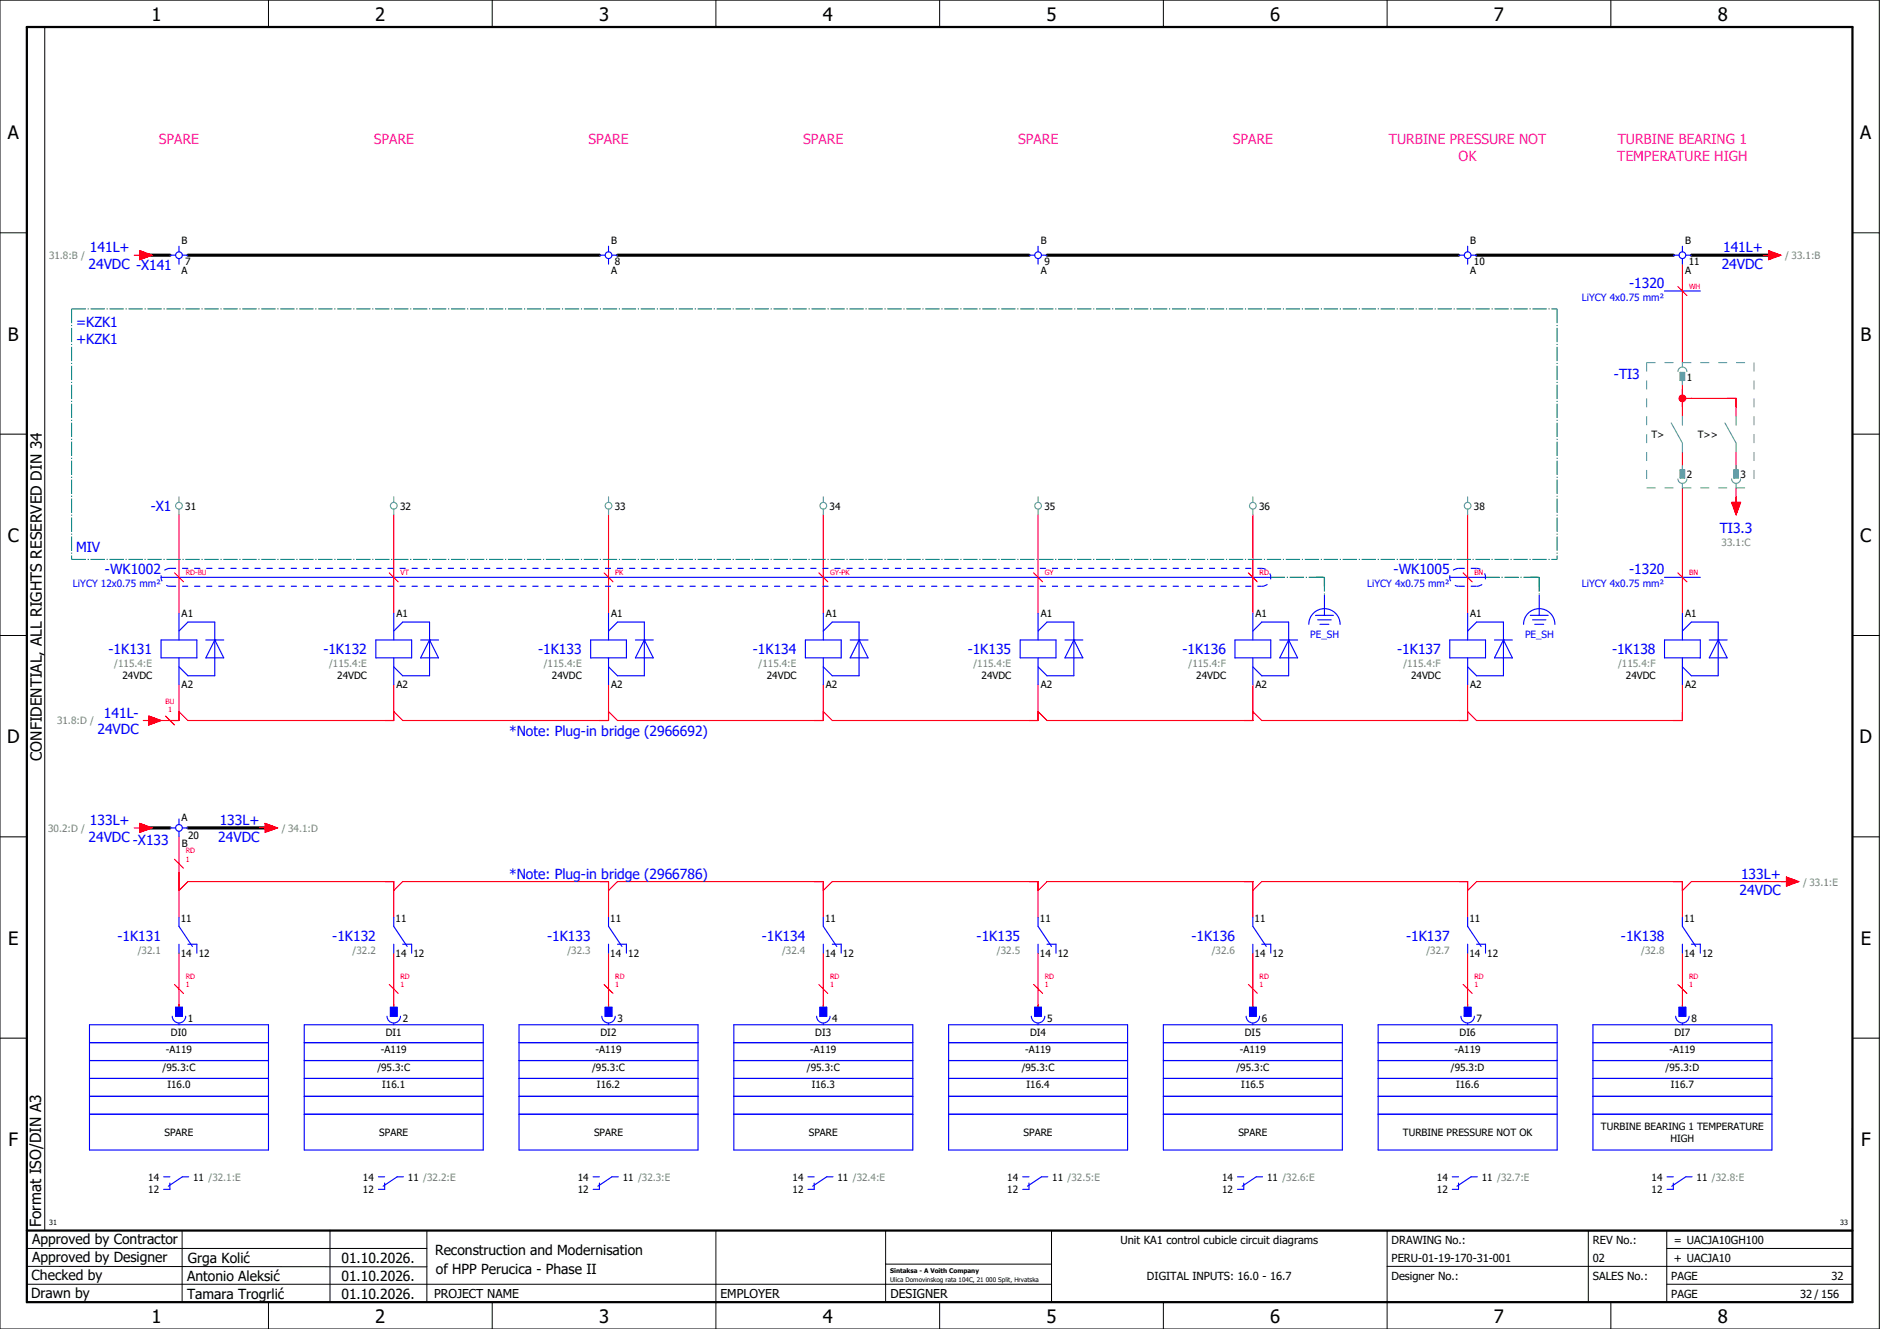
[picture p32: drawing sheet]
<svg xmlns="http://www.w3.org/2000/svg" width="420mm" height="297mm" viewBox="0 0 420 297" stroke-linecap="round" stroke-linejoin="round" font-family="sans-serif">
<defs><g id="words">
<g font-size="4.1">
<text x="33.9" y="4.7">1</text>
<text x="83.9" y="4.7">2</text>
<text x="133.9" y="4.7">3</text>
<text x="183.9" y="4.7">4</text>
<text x="233.9" y="4.7">5</text>
<text x="283.9" y="4.7">6</text>
<text x="333.9" y="4.7">7</text>
<text x="383.9" y="4.7">8</text>
<text x="1.8" y="31.2">A</text>
<text x="415.8" y="31.2">A</text>
<text x="1.8" y="76.2">B</text>
<text x="415.8" y="76.2">B</text>
<text x="1.8" y="121.2">C</text>
<text x="415.8" y="121.2">C</text>
<text x="1.6" y="166.2">D</text>
<text x="415.6" y="166.2">D</text>
<text x="1.8" y="211.2">E</text>
<text x="415.8" y="211.2">E</text>
<text x="1.9" y="256.2">F</text>
<text x="415.9" y="256.2">F</text>
<text x="33.9" y="295.7">1</text>
<text x="83.9" y="295.7">2</text>
<text x="133.9" y="295.7">3</text>
<text x="183.9" y="295.7">4</text>
<text x="233.9" y="295.7">5</text>
<text x="283.9" y="295.7">6</text>
<text x="333.9" y="295.7">7</text>
<text x="383.9" y="295.7">8</text>
</g>
<g font-size="3.4">
<text x="9.4" y="170" transform="rotate(-90 9.4 170)">CONFIDENTIAL, ALL RIGHTS RESERVED DIN 34</text>
<text x="9.2" y="274.3" transform="rotate(-90 9.2 274.3)">Format ISO/DIN A3</text>
</g>
<g font-size="3.1" fill="#f0f">
<text x="35.5" y="32.1">SPARE</text>
<text x="83.5" y="32.1">SPARE</text>
<text x="131.5" y="32.1">SPARE</text>
<text x="179.5" y="32.1">SPARE</text>
<text x="227.5" y="32.1">SPARE</text>
<text x="275.5" y="32.1">SPARE</text>
<text x="310.4" y="32.1">TURBINE PRESSURE NOT</text>
<text x="326" y="35.9">OK</text>
<text x="361.4" y="35.9">TEMPERATURE HIGH</text>
<text x="361.6" y="32.1">TURBINE BEARING 1</text>
</g>
<g font-size="3.1" fill="#00f">
<text x="20.1" y="56.4">141L+</text>
<text x="385.1" y="56.4">141L+</text>
<text x="19.8" y="60.1">24VDC -X141</text>
<text x="364.1" y="64.4">-1320</text>
<text x="384.8" y="60.1">24VDC</text>
<text x="17" y="73.1">=KZK1</text>
<text x="17" y="76.9">+KZK1</text>
<text x="360.7" y="84.6">-TI3</text>
<text x="33.7" y="114.3">-X1</text>
<text x="384.3" y="119.1">TI3.3</text>
<text x="17" y="123.4">MIV</text>
<text x="23.5" y="128.4">-WK1002</text>
<text x="311.5" y="128.4">-WK1005</text>
<text x="364.1" y="128.4">-1320</text>
<text x="24.3" y="146.3">-1K131</text>
<text x="72.3" y="146.3">-1K132</text>
<text x="120.3" y="146.3">-1K133</text>
<text x="168.3" y="146.3">-1K134</text>
<text x="216.3" y="146.3">-1K135</text>
<text x="264.3" y="146.3">-1K136</text>
<text x="312.3" y="146.3">-1K137</text>
<text x="360.3" y="146.3">-1K138</text>
<text x="23.2" y="160.4">141L-</text>
<text x="21.8" y="164.1">24VDC</text>
<text x="113.8" y="164.4">*Note: Plug-in bridge (2966692)</text>
<text x="20.1" y="184.4">133L+</text>
<text x="49.1" y="184.4">133L+</text>
<text x="19.8" y="188.1">24VDC -X133</text>
<text x="48.8" y="188.1">24VDC</text>
<text x="113.8" y="196.4">*Note: Plug-in bridge (2966786)</text>
<text x="389.1" y="196.4">133L+</text>
<text x="388.8" y="200.1">24VDC</text>
<text x="26.3" y="210.3">-1K131</text>
<text x="74.3" y="210.3">-1K132</text>
<text x="122.3" y="210.3">-1K133</text>
<text x="170.3" y="210.3">-1K134</text>
<text x="218.3" y="210.3">-1K135</text>
<text x="266.3" y="210.3">-1K136</text>
<text x="314.3" y="210.3">-1K137</text>
<text x="362.3" y="210.3">-1K138</text>
</g>
<g font-size="3.1">
<text x="7.2" y="278.1">Approved by Contractor</text>
<text x="97.2" y="280.5">Reconstruction and Modernisation</text>
<text x="7.1" y="286.1">Checked by</text>
<text x="7.2" y="282.1">Approved by Designer</text>
<text x="41.8" y="286.2">Antonio Aleksić</text>
<text x="42" y="282.3">Grga Kolić</text>
<text x="76.3" y="282.3">01.10.2026.</text>
<text x="76.3" y="286.3">01.10.2026.</text>
<text x="97.4" y="284.8">of HPP Perucica - Phase II</text>
<text x="6.9" y="290">Drawn by</text>
<text x="41.8" y="290.3">Tamara Trogrlić</text>
<text x="76.3" y="290.3">01.10.2026.</text>
</g>
<g font-size="2.7">
<text x="97" y="290.1">PROJECT NAME</text>
<text x="161" y="290.1">EMPLOYER</text>
<text x="199" y="290.1">DESIGNER</text>
</g>
<g font-size="2.5">
<text x="250.4" y="278">Unit KA1 control cubicle circuit diagrams</text>
<text x="311" y="278">DRAWING No.:</text>
<text x="356" y="278">REV No.:</text>
<text x="374.1" y="278">= UACJA10GH100</text>
<text x="256.3" y="286">DIGITAL INPUTS: 16.0 - 16.7</text>
<text x="311" y="286">Designer No.:</text>
<text x="311" y="282">PERU-01-19-170-31-001</text>
<text x="356" y="286">SALES No.:</text>
<text x="356" y="282">02</text>
<text x="373.5" y="286">PAGE</text>
<text x="374.1" y="282.1">+ UACJA10</text>
<text x="409.3" y="286">32</text>
<text x="373.5" y="290">PAGE</text>
<text x="402.3" y="290">32 / 156</text>
</g>
<g font-size="2.2" fill="#7ca552">
<text x="11" y="57.9">31.8:B /</text>
<text x="399" y="57.9">/ 33.1:B</text>
<text x="384.8" y="122">33.1:C</text>
<text x="25.5" y="149.2">/115.4:E</text>
<text x="73.5" y="149.2">/115.4:E</text>
<text x="121.5" y="149.2">/115.4:E</text>
<text x="169.5" y="149.2">/115.4:E</text>
<text x="217.5" y="149.2">/115.4:E</text>
<text x="265.6" y="149.2">/115.4:F</text>
<text x="313.6" y="149.2">/115.4:F</text>
<text x="361.6" y="149.2">/115.4:F</text>
<text x="12.8" y="161.9">31.8:D /</text>
<text x="10.8" y="185.9">30.2:D /</text>
<text x="63" y="185.9">/ 34.1:D</text>
<text x="403" y="197.9">/ 33.1:E</text>
<text x="30.8" y="213.2">/32.1</text>
<text x="78.8" y="213.2">/32.2</text>
<text x="126.8" y="213.2">/32.3</text>
<text x="174.8" y="213.2">/32.4</text>
<text x="222.8" y="213.2">/32.5</text>
<text x="270.8" y="213.2">/32.6</text>
<text x="318.8" y="213.2">/32.7</text>
<text x="366.8" y="213.2">/32.8</text>
</g>
<g font-size="2.2">
<text x="40.6" y="54.6">B</text>
<text x="41.4" y="59.3">7</text>
<text x="136.6" y="54.6">B</text>
<text x="137.4" y="59.3">8</text>
<text x="232.6" y="54.6">B</text>
<text x="233.4" y="59.3">9</text>
<text x="328.6" y="54.6">B</text>
<text x="329.4" y="59.3">10</text>
<text x="376.6" y="54.6">B</text>
<text x="377.4" y="59.3">11</text>
<text x="40.6" y="61.3">A</text>
<text x="136.6" y="61.3">A</text>
<text x="232.6" y="61.3">A</text>
<text x="328.6" y="61.3">A</text>
<text x="376.6" y="61.3">A</text>
<text x="377" y="85.1">1</text>
<text x="369.1" y="97.9">T&gt;</text>
<text x="379.4" y="97.9">T&gt;&gt;</text>
<text x="377" y="106.7">2</text>
<text x="389" y="106.7">3</text>
<text x="41.4" y="113.9">31</text>
<text x="89.4" y="113.9">32</text>
<text x="137.4" y="113.9">33</text>
<text x="185.4" y="113.9">34</text>
<text x="233.4" y="113.9">35</text>
<text x="281.4" y="113.9">36</text>
<text x="329.4" y="113.9">38</text>
<text x="40.6" y="138">A1</text>
<text x="88.6" y="138">A1</text>
<text x="136.6" y="138">A1</text>
<text x="184.6" y="138">A1</text>
<text x="232.6" y="138">A1</text>
<text x="280.6" y="138">A1</text>
<text x="328.6" y="138">A1</text>
<text x="376.6" y="138">A1</text>
<text x="27.4" y="151.9">24VDC</text>
<text x="40.6" y="153.9">A2</text>
<text x="75.4" y="151.9">24VDC</text>
<text x="88.6" y="153.9">A2</text>
<text x="123.4" y="151.9">24VDC</text>
<text x="136.6" y="153.9">A2</text>
<text x="171.4" y="151.9">24VDC</text>
<text x="184.6" y="153.9">A2</text>
<text x="219.4" y="151.9">24VDC</text>
<text x="232.6" y="153.9">A2</text>
<text x="267.4" y="151.9">24VDC</text>
<text x="280.6" y="153.9">A2</text>
<text x="315.4" y="151.9">24VDC</text>
<text x="328.6" y="153.9">A2</text>
<text x="363.4" y="151.9">24VDC</text>
<text x="376.6" y="153.9">A2</text>
<text x="40.6" y="183.4">A</text>
<text x="40.6" y="189.3">B</text>
<text x="42.1" y="187.6">20</text>
<text x="40.4" y="206">11</text>
<text x="88.4" y="206">11</text>
<text x="136.4" y="206">11</text>
<text x="184.4" y="206">11</text>
<text x="232.4" y="206">11</text>
<text x="280.4" y="206">11</text>
<text x="328.4" y="206">11</text>
<text x="376.4" y="206">11</text>
<text x="40.4" y="213.9">14</text>
<text x="44.4" y="213.9">12</text>
<text x="88.4" y="213.9">14</text>
<text x="92.4" y="213.9">12</text>
<text x="136.4" y="213.9">14</text>
<text x="140.4" y="213.9">12</text>
<text x="184.4" y="213.9">14</text>
<text x="188.4" y="213.9">12</text>
<text x="232.4" y="213.9">14</text>
<text x="236.4" y="213.9">12</text>
<text x="280.4" y="213.9">14</text>
<text x="284.4" y="213.9">12</text>
<text x="328.4" y="213.9">14</text>
<text x="332.4" y="213.9">12</text>
<text x="376.4" y="213.9">14</text>
<text x="380.4" y="213.9">12</text>
<text x="38.2" y="231.5">DI0</text>
<text x="42" y="228.4">1</text>
<text x="86.2" y="231.5">DI1</text>
<text x="90" y="228.4">2</text>
<text x="134.2" y="231.5">DI2</text>
<text x="138" y="228.4">3</text>
<text x="182.2" y="231.5">DI3</text>
<text x="186" y="228.4">4</text>
<text x="230.2" y="231.5">DI4</text>
<text x="234" y="228.4">5</text>
<text x="278.2" y="231.5">DI5</text>
<text x="282" y="228.4">6</text>
<text x="326.2" y="231.5">DI6</text>
<text x="330" y="228.4">7</text>
<text x="374.2" y="231.5">DI7</text>
<text x="378" y="228.4">8</text>
<text x="36.3" y="239.3">/95.3:C</text>
<text x="37.1" y="235.3">-A119</text>
<text x="84.3" y="239.3">/95.3:C</text>
<text x="85.1" y="235.3">-A119</text>
<text x="132.3" y="239.3">/95.3:C</text>
<text x="133.1" y="235.3">-A119</text>
<text x="180.3" y="239.3">/95.3:C</text>
<text x="181.1" y="235.3">-A119</text>
<text x="228.3" y="239.3">/95.3:C</text>
<text x="229.1" y="235.3">-A119</text>
<text x="276.3" y="239.3">/95.3:C</text>
<text x="277.1" y="235.3">-A119</text>
<text x="324.2" y="239.3">/95.3:D</text>
<text x="325.1" y="235.3">-A119</text>
<text x="372.3" y="239.3">/95.3:D</text>
<text x="373.1" y="235.3">-A119</text>
<text x="37.4" y="243.3">I16.0</text>
<text x="85.4" y="243.3">I16.1</text>
<text x="133.4" y="243.3">I16.2</text>
<text x="181.4" y="243.3">I16.3</text>
<text x="229.4" y="243.3">I16.4</text>
<text x="277.4" y="243.3">I16.5</text>
<text x="325.4" y="243.3">I16.6</text>
<text x="373.4" y="243.3">I16.7</text>
<text x="36.8" y="253.9">SPARE</text>
<text x="84.8" y="253.9">SPARE</text>
<text x="132.8" y="253.9">SPARE</text>
<text x="180.8" y="253.9">SPARE</text>
<text x="228.8" y="253.9">SPARE</text>
<text x="276.8" y="253.9">SPARE</text>
<text x="313.5" y="253.9">TURBINE PRESSURE NOT OK</text>
<text x="357.8" y="252.6">TURBINE BEARING 1 TEMPERATURE</text>
<text x="373.3" y="255.3">HIGH</text>
<text x="33.1" y="263.9">14</text>
<text x="43.2" y="263.9">11 /32.1:E</text>
<text x="81.1" y="263.9">14</text>
<text x="91.2" y="263.9">11 /32.2:E</text>
<text x="129.1" y="263.9">14</text>
<text x="139.2" y="263.9">11 /32.3:E</text>
<text x="177.1" y="263.9">14</text>
<text x="187.2" y="263.9">11 /32.4:E</text>
<text x="225.1" y="263.9">14</text>
<text x="235.2" y="263.9">11 /32.5:E</text>
<text x="273.1" y="263.9">14</text>
<text x="283.2" y="263.9">11 /32.6:E</text>
<text x="321.1" y="263.9">14</text>
<text x="331.2" y="263.9">11 /32.7:E</text>
<text x="369.1" y="263.9">14</text>
<text x="379.2" y="263.9">11 /32.8:E</text>
<text x="33.1" y="266.7">12</text>
<text x="81.1" y="266.7">12</text>
<text x="129.1" y="266.7">12</text>
<text x="177.1" y="266.7">12</text>
<text x="225.1" y="266.7">12</text>
<text x="273.1" y="266.7">12</text>
<text x="321.1" y="266.7">12</text>
<text x="369.1" y="266.7">12</text>
</g>
<g font-size="2.2" fill="#00f">
<text x="353.5" y="67.3">LiYCY 4x0.75 mm²</text>
<text x="16.3" y="131.3">LiYCY 12x0.75 mm²</text>
<text x="305.5" y="131.3">LiYCY 4x0.75 mm²</text>
<text x="353.5" y="131.3">LiYCY 4x0.75 mm²</text>
<text x="292.8" y="142.6">PE_SH</text>
<text x="340.8" y="142.6">PE_SH</text>
</g>
<g font-size="1.6" fill="#f00">
<text x="377.5" y="64.5">WH</text>
<text x="41.5" y="128.5">RD-BU</text>
<text x="89.5" y="128.5">VT</text>
<text x="137.5" y="128.5">PK</text>
<text x="185.5" y="128.5">GY-PK</text>
<text x="233.5" y="128.5">GY</text>
<text x="281.5" y="128.5">RD</text>
<text x="329.5" y="128.5">BN</text>
<text x="377.5" y="128.5">BN</text>
<text x="37" y="157.3">BU</text>
<text x="37.6" y="159.2">1</text>
<text x="41.5" y="190.8">RD</text>
<text x="41.5" y="192.7">1</text>
<text x="41.5" y="220.7">1</text>
<text x="41.5" y="218.8">RD</text>
<text x="89.5" y="220.7">1</text>
<text x="89.5" y="218.8">RD</text>
<text x="137.5" y="220.7">1</text>
<text x="137.5" y="218.8">RD</text>
<text x="185.5" y="220.7">1</text>
<text x="185.5" y="218.8">RD</text>
<text x="233.5" y="220.7">1</text>
<text x="233.5" y="218.8">RD</text>
<text x="281.5" y="220.7">1</text>
<text x="281.5" y="218.8">RD</text>
<text x="329.5" y="220.7">1</text>
<text x="329.5" y="218.8">RD</text>
<text x="377.5" y="220.7">1</text>
<text x="377.5" y="218.8">RD</text>
</g>
<g font-size="1.6">
<text x="11" y="273.7">31</text>
<text x="411.2" y="273.7">33</text>
</g>
<g font-size="1.4">
<text x="198.9" y="284.4">Sintaksa - A Voith Company</text>
<text x="198.9" y="286.4">Ulica Domovinskog rata 104C, 21 000 Split, Hrvatska</text>
</g>
</g></defs>
<g fill="none" stroke="#000" stroke-width=".22">
<path d="M0 0h420v297h-420zM10 6v269M60 0v6M110 0v6M160 0v6M210 0v6M260 0v6M310 0v6M360 0v6M0 52h6M414 52h6M0 97h6"/>
<path d="M414 97h6M0 142h6M414 142h6M414 176.3v87.4M0 187h6M414 187h6M0 232h6M414 232h6M6 279h89.4M40.7 275v16M73.7 274.9v16M95.4 275.1v16"/>
<path d="M160 275v22M197.9 275.1v16M310 275v22M355 275v16M372.5 279h41.5M372.5 275v16M414 275h-179v16M6 283l89.4 .1M6 287h229M60 291v6M110 291v6M197.9 282.5h37.1"/>
<path d="M210 291v6M260 291v6M310 283h104M360 291v6M372.5 287h41.5"/>
</g>
<path d="M6 6h408v285h-408zM6 275h408" fill="none" stroke="#000" stroke-width=".5"/>
<g fill="none" stroke="#f00" stroke-width=".25">
<path d="M376 59v22M376 85v8M376 89h12v4M40 115v22M88 115v22M136 115v22M184 115v22M232 115v22M280 115v22M328 115v22M376 101v4M376 109v28"/>
<path d="M388 101v4M388 109v4M40 153v8h-6M88 153v8h-46l-2-2M136 153v8h-46l-2-2M184 153v8h-46l-2-2M232 153v8h-46l-2-2M280 153v8h-46l-2-2M328 153v8h-46l-2-2M376 153v8h-46l-2-2M40 199l2-2h46v8M40 187v18"/>
<path d="M88 199l2-2h46v8M136 199l2-2h46v8M184 199l2-2h46v8M232 199l2-2h46v8M280 199l2-2h46v8M328 199l2-2h46v8M400 197h-22l-2 2M40 213v12M88 213v12M136 213v12M184 213v12M232 213v12"/>
<path d="M280 213v12M328 213v12M376 213v12"/>
</g>
<path d="M284 129h12M296 129v4M332 129h12M344 129v4" fill="none" stroke="#00be00" stroke-width=".25" stroke-dasharray="3.2 .4 .3 .4" stroke-linecap="butt"/>
<path d="M32 57h6M42 57h92M138 57h92M234 57h92M330 57h44M378 57h18M32 185h6M42 185h18" fill="none" stroke="#000" stroke-width=".7"/>
<circle cx="376" cy="89" r=".88" fill="#f00"/>
<g fill="none" stroke="#f00" stroke-width=".25">
<path d="M30 57h1.3M31.3 56l2.7 1-2.7 1zM394 57h1.2M395.2 56l2.8 1-2.8 1zM375 64l2 2M386 89h2v2M387 112.3h2l-1 2.7zM388 111v1.3M39 128l2 2M87 128l2 2M135 128l2 2M183 128l2 2"/>
<path d="M231 128l2 2M279 128l2 2M327 128l2 2M375 128l2 2M32 161h1.3M33.3 160l2.7 1-2.7 1zM37 160l2 2M30 185h1.3M31.3 184l2.7 1-2.7 1zM39 192l2 2M58 185h1.3M59.3 184l2.7 1-2.7 1z"/>
<path d="M398 197h1.2M399.2 196l2.8 1-2.8 1zM39 220l2 2M40 224.5v.5M87 220l2 2M88 224.5v.5M135 220l2 2M136 224.5v.5M183 220l2 2M184 224.5v.5M231 220l2 2M232 224.5v.5"/>
<path d="M279 220l2 2M280 224.5v.5M327 220l2 2M328 224.5v.5M375 220l2 2M376 224.5v.5"/>
</g>
<path d="M294 129h2M296 129v2M342 129h2M344 129v2" fill="none" stroke="#00be00" stroke-width=".25" stroke-dasharray="3.2 .4 .3 .4" stroke-linecap="butt"/>
<g fill="none" stroke="#00f" stroke-width=".25">
<path d="M38 57h1.3M40 55v1.3M40 57.8v1.2M40.8 57h1.2M134 57h1.3M136 55v1.3M136 57.8v1.2M136.8 57h1.2M230 57h1.3M232 55v1.3M232 57.8v1.2M232.8 57h1.2"/>
<path d="M326 57h1.3M328 55v1.3M328 57.8v1.2M328.8 57h1.2M374 57h1.2M376 55v1.3M376 57.8v1.2M376.7 57h1.3M372 65h8M36 129h248M40 137v6M88 137v6"/>
<path d="M136 137v6M184 137v6M232 137v6M280 137v6M292.5 139.5a3.5 3.5 0 0 1 3.5-3.5 3.5 3.5 0 0 1 3.5 3.5M294 137.5h4M294.5 138.5h3M295 139.5h2M296 133v4.5M324 129h8M328 137v6M340.5 139.5a3.5 3.5 0 0 1 3.5-3.5 3.5 3.5 0 0 1 3.5 3.5"/>
<path d="M342 137.5h4M342.5 138.5h3M343 139.5h2M344 133v4.5M372 129h8M376 137v6M36 143h8v4h-8zM40 147v6M40 141l2-2h6v12h-6l-2-2M46 143h4M48 143h.1M48 143l2 4h-4z"/>
<path d="M84 143h8v4h-8zM88 147v6M88 141l2-2h6v12h-6l-2-2M94 143h4M96 143h.1M96 143l2 4h-4zM132 143h8v4h-8zM136 147v6M136 141l2-2h6v12h-6l-2-2M142 143h4M144 143h.1M144 143l2 4h-4z"/>
<path d="M180 143h8v4h-8zM184 147v6M184 141l2-2h6v12h-6l-2-2M190 143h4M192 143h.1M192 143l2 4h-4zM228 143h8v4h-8zM232 147v6M232 141l2-2h6v12h-6l-2-2M238 143h4M240 143h.1M240 143l2 4h-4z"/>
<path d="M276 143h8v4h-8zM280 147v6M280 141l2-2h6v12h-6l-2-2M286 143h4M288 143h.1M288 143l2 4h-4zM324 143h8v4h-8zM328 147v6M328 141l2-2h6v12h-6l-2-2M334 143h4M336 143h.1M336 143l2 4h-4z"/>
<path d="M372 143h8v4h-8zM376 147v6M376 141l2-2h6v12h-6l-2-2M382 143h4M384 143h.1M384 143l2 4h-4zM38 185h1.3M40 183v1.3M40 185.8v1.2M40.8 185h1.2M40 205v2l3 4.5M40 211v2"/>
<path d="M42 211h2v2M88 205v2l3 4.5M88 211v2M90 211h2v2M136 205v2l3 4.5M136 211v2M138 211h2v2M184 205v2l3 4.5M184 211v2M186 211h2v2M232 205v2l3 4.5M232 211v2"/>
<path d="M234 211h2v2M280 205v2l3 4.5M280 211v2M282 211h2v2M328 205v2l3 4.5M328 211v2M330 211h2v2M376 205v2l3 4.5M376 211v2M378 211h2v2M20 237h40M20 229h40v28h-40z"/>
<path d="M20 233h40M38.5 227.1a1.5 1.5 0 0 0 1.5 1.5 1.5 1.5 0 0 0 1.5-1.5M39.3 225.1h1.5v2h-1.5zM40 228.7v.3M68 237h40M68 233h40M68 229h40v28h-40zM86.5 227.1a1.5 1.5 0 0 0 1.5 1.5 1.5 1.5 0 0 0 1.5-1.5M87.3 225.1h1.5v2h-1.5zM88 228.7v.3M116 237h40M116 233h40"/>
<path d="M116 229h40v28h-40zM134.5 227.1a1.5 1.5 0 0 0 1.5 1.5 1.5 1.5 0 0 0 1.5-1.5M135.3 225.1h1.5v2h-1.5zM136 228.7v.3M164 237h40M164 233h40M164 229h40v28h-40zM182.5 227.1a1.5 1.5 0 0 0 1.5 1.5 1.5 1.5 0 0 0 1.5-1.5M183.3 225.1h1.5v2h-1.5zM184 228.7v.3M212 237h40M212 233h40"/>
<path d="M212 229h40v28h-40zM230.5 227.1a1.5 1.5 0 0 0 1.5 1.5 1.5 1.5 0 0 0 1.5-1.5M231.3 225.1h1.5v2h-1.5zM232 228.7v.3M260 237h40M260 233h40M260 229h40v28h-40zM278.5 227.1a1.5 1.5 0 0 0 1.5 1.5 1.5 1.5 0 0 0 1.5-1.5M279.3 225.1h1.5v2h-1.5zM280 228.7v.3M308 237h40M308 233h40"/>
<path d="M308 229h40v28h-40zM326.5 227.1a1.5 1.5 0 0 0 1.5 1.5 1.5 1.5 0 0 0 1.5-1.5M327.3 225.1h1.5v2h-1.5zM328 228.7v.3M356 237h40M356 233h40M356 229h40v28h-40zM374.5 227.1a1.5 1.5 0 0 0 1.5 1.5 1.5 1.5 0 0 0 1.5-1.5M375.2 225.1h1.5v2h-1.5zM376 228.7v.3M20 249h40M20 245h40"/>
<path d="M20 241h40M68 249h40M68 245h40M68 241h40M116 249h40M116 245h40M116 241h40M164 249h40M164 245h40M164 241h40M212 249h40M212 245h40"/>
<path d="M212 241h40M260 249h40M260 245h40M260 241h40M308 249h40M308 245h40M308 241h40M356 249h40M356 245h40M356 241h40M36.6 263h1.4M38 264.4v1.4h-1.4"/>
<path d="M42.2 263h-1.4l-3.2 2.1M84.6 263h1.4M86 264.4v1.4h-1.4M90.2 263h-1.4l-3.2 2.1M132.6 263h1.4M134 264.4v1.4h-1.4M138.2 263h-1.4l-3.2 2.1M180.6 263h1.4M182 264.4v1.4h-1.4M186.2 263h-1.4l-3.2 2.1M228.6 263h1.4M230 264.4v1.4h-1.4"/>
<path d="M234.2 263h-1.4l-3.2 2.1M276.6 263h1.4M278 264.4v1.4h-1.4M282.2 263h-1.4l-3.2 2.1M324.6 263h1.4M326 264.4v1.4h-1.4M330.2 263h-1.4l-3.2 2.1M372.6 263h1.4M374 264.4v1.4h-1.4M378.2 263h-1.4l-3.2 2.1"/>
<circle cx="40" cy="57" r=".75"/>
<circle cx="136" cy="57" r=".75"/>
<circle cx="232" cy="57" r=".75"/>
<circle cx="328" cy="57" r=".75"/>
<circle cx="376" cy="57" r=".75"/>
<circle cx="40" cy="185" r=".75"/>
</g>
<g fill="#00f" stroke="#00f" stroke-width=".22">
<path d="M39.3 225.1h1.5v2h-1.5z"/>
<path d="M87.3 225.1h1.5v2h-1.5z"/>
<path d="M135.3 225.1h1.5v2h-1.5z"/>
<path d="M183.3 225.1h1.5v2h-1.5z"/>
<path d="M231.3 225.1h1.5v2h-1.5z"/>
<path d="M279.3 225.1h1.5v2h-1.5z"/>
<path d="M327.3 225.1h1.5v2h-1.5z"/>
<path d="M375.2 225.1h1.5v2h-1.5z"/>
</g>
<g fill="none" stroke="#52a5a5" stroke-width=".25">
<path d="M373.5 94.5l2.5 4.5v2M375 83a1 1 0 0 1 1-1 1 1 0 0 1 1 1M375.5 83.2h1v1.8h-1zM376 81v1M376 85v1M376 93v2M385.5 94.5l2.5 4.5v2M388 93v2M40 111v1.3M40 113.8v1.2M88 111v1.3M88 113.8v1.2"/>
<path d="M136 111v1.3M136 113.8v1.2M184 111v1.3M184 113.8v1.2M232 111v1.3M232 113.8v1.2M280 111v1.3M280 113.8v1.2M328 111v1.3M328 113.8v1.2M375 107a1 1 0 0 0 1 1 1 1 0 0 0 1-1M375.5 105h1v1.8h-1z"/>
<path d="M376 104v1M376 108v1M387 107a1 1 0 0 0 1 1 1 1 0 0 0 1-1M387.5 105h1v1.8h-1zM388 104v1M388 108v1"/>
<circle cx="40" cy="113" r=".75"/>
<circle cx="88" cy="113" r=".75"/>
<circle cx="136" cy="113" r=".75"/>
<circle cx="184" cy="113" r=".75"/>
<circle cx="232" cy="113" r=".75"/>
<circle cx="280" cy="113" r=".75"/>
<circle cx="328" cy="113" r=".75"/>
</g>
<path d="M16 69h332M16 69v56M348 69v56M16 125h332" fill="none" stroke="#007f7f" stroke-width=".25" stroke-dasharray="3.2 .4 .3 .4" stroke-linecap="butt"/>
<path d="M368 81h24M368 81v28M392 81v28M368 109h24" fill="none" stroke="#52a5a5" stroke-width=".25" stroke-dasharray="2 2" stroke-linecap="butt"/>
<g fill="#52a5a5" stroke="#52a5a5" stroke-width=".22">
<path d="M375.5 83.2h1v1.8h-1z"/>
<path d="M375.5 105h1v1.8h-1z"/>
<path d="M387.5 105h1v1.8h-1z"/>
</g>
<path d="M38 131h244M38 127h244M38 127a2 2 0 0 0-2 2 2 2 0 0 0 2 2M282 131a2 2 0 0 0 2-2 2 2 0 0 0-2-2M326 131h4M326 127h4M326 127a2 2 0 0 0-2 2 2 2 0 0 0 2 2M330 131a2 2 0 0 0 2-2 2 2 0 0 0-2-2" fill="none" stroke="#00f" stroke-width=".25" stroke-dasharray="1.4 1.4" stroke-linecap="butt"/>
<g fill="#f00" stroke="#f00" stroke-width=".22">
<path d="M33.3 160l2.7 1-2.7 1z"/>
<path d="M31.3 184l2.7 1-2.7 1z"/>
<path d="M59.3 184l2.7 1-2.7 1z"/>
<path d="M31.3 56l2.7 1-2.7 1z"/>
<path d="M395.2 56l2.8 1-2.8 1z"/>
<path d="M399.2 196l2.8 1-2.8 1z"/>
<path d="M387 112.3h2l-1 2.7z"/>
</g>
<use href="#words"/>
</svg>
